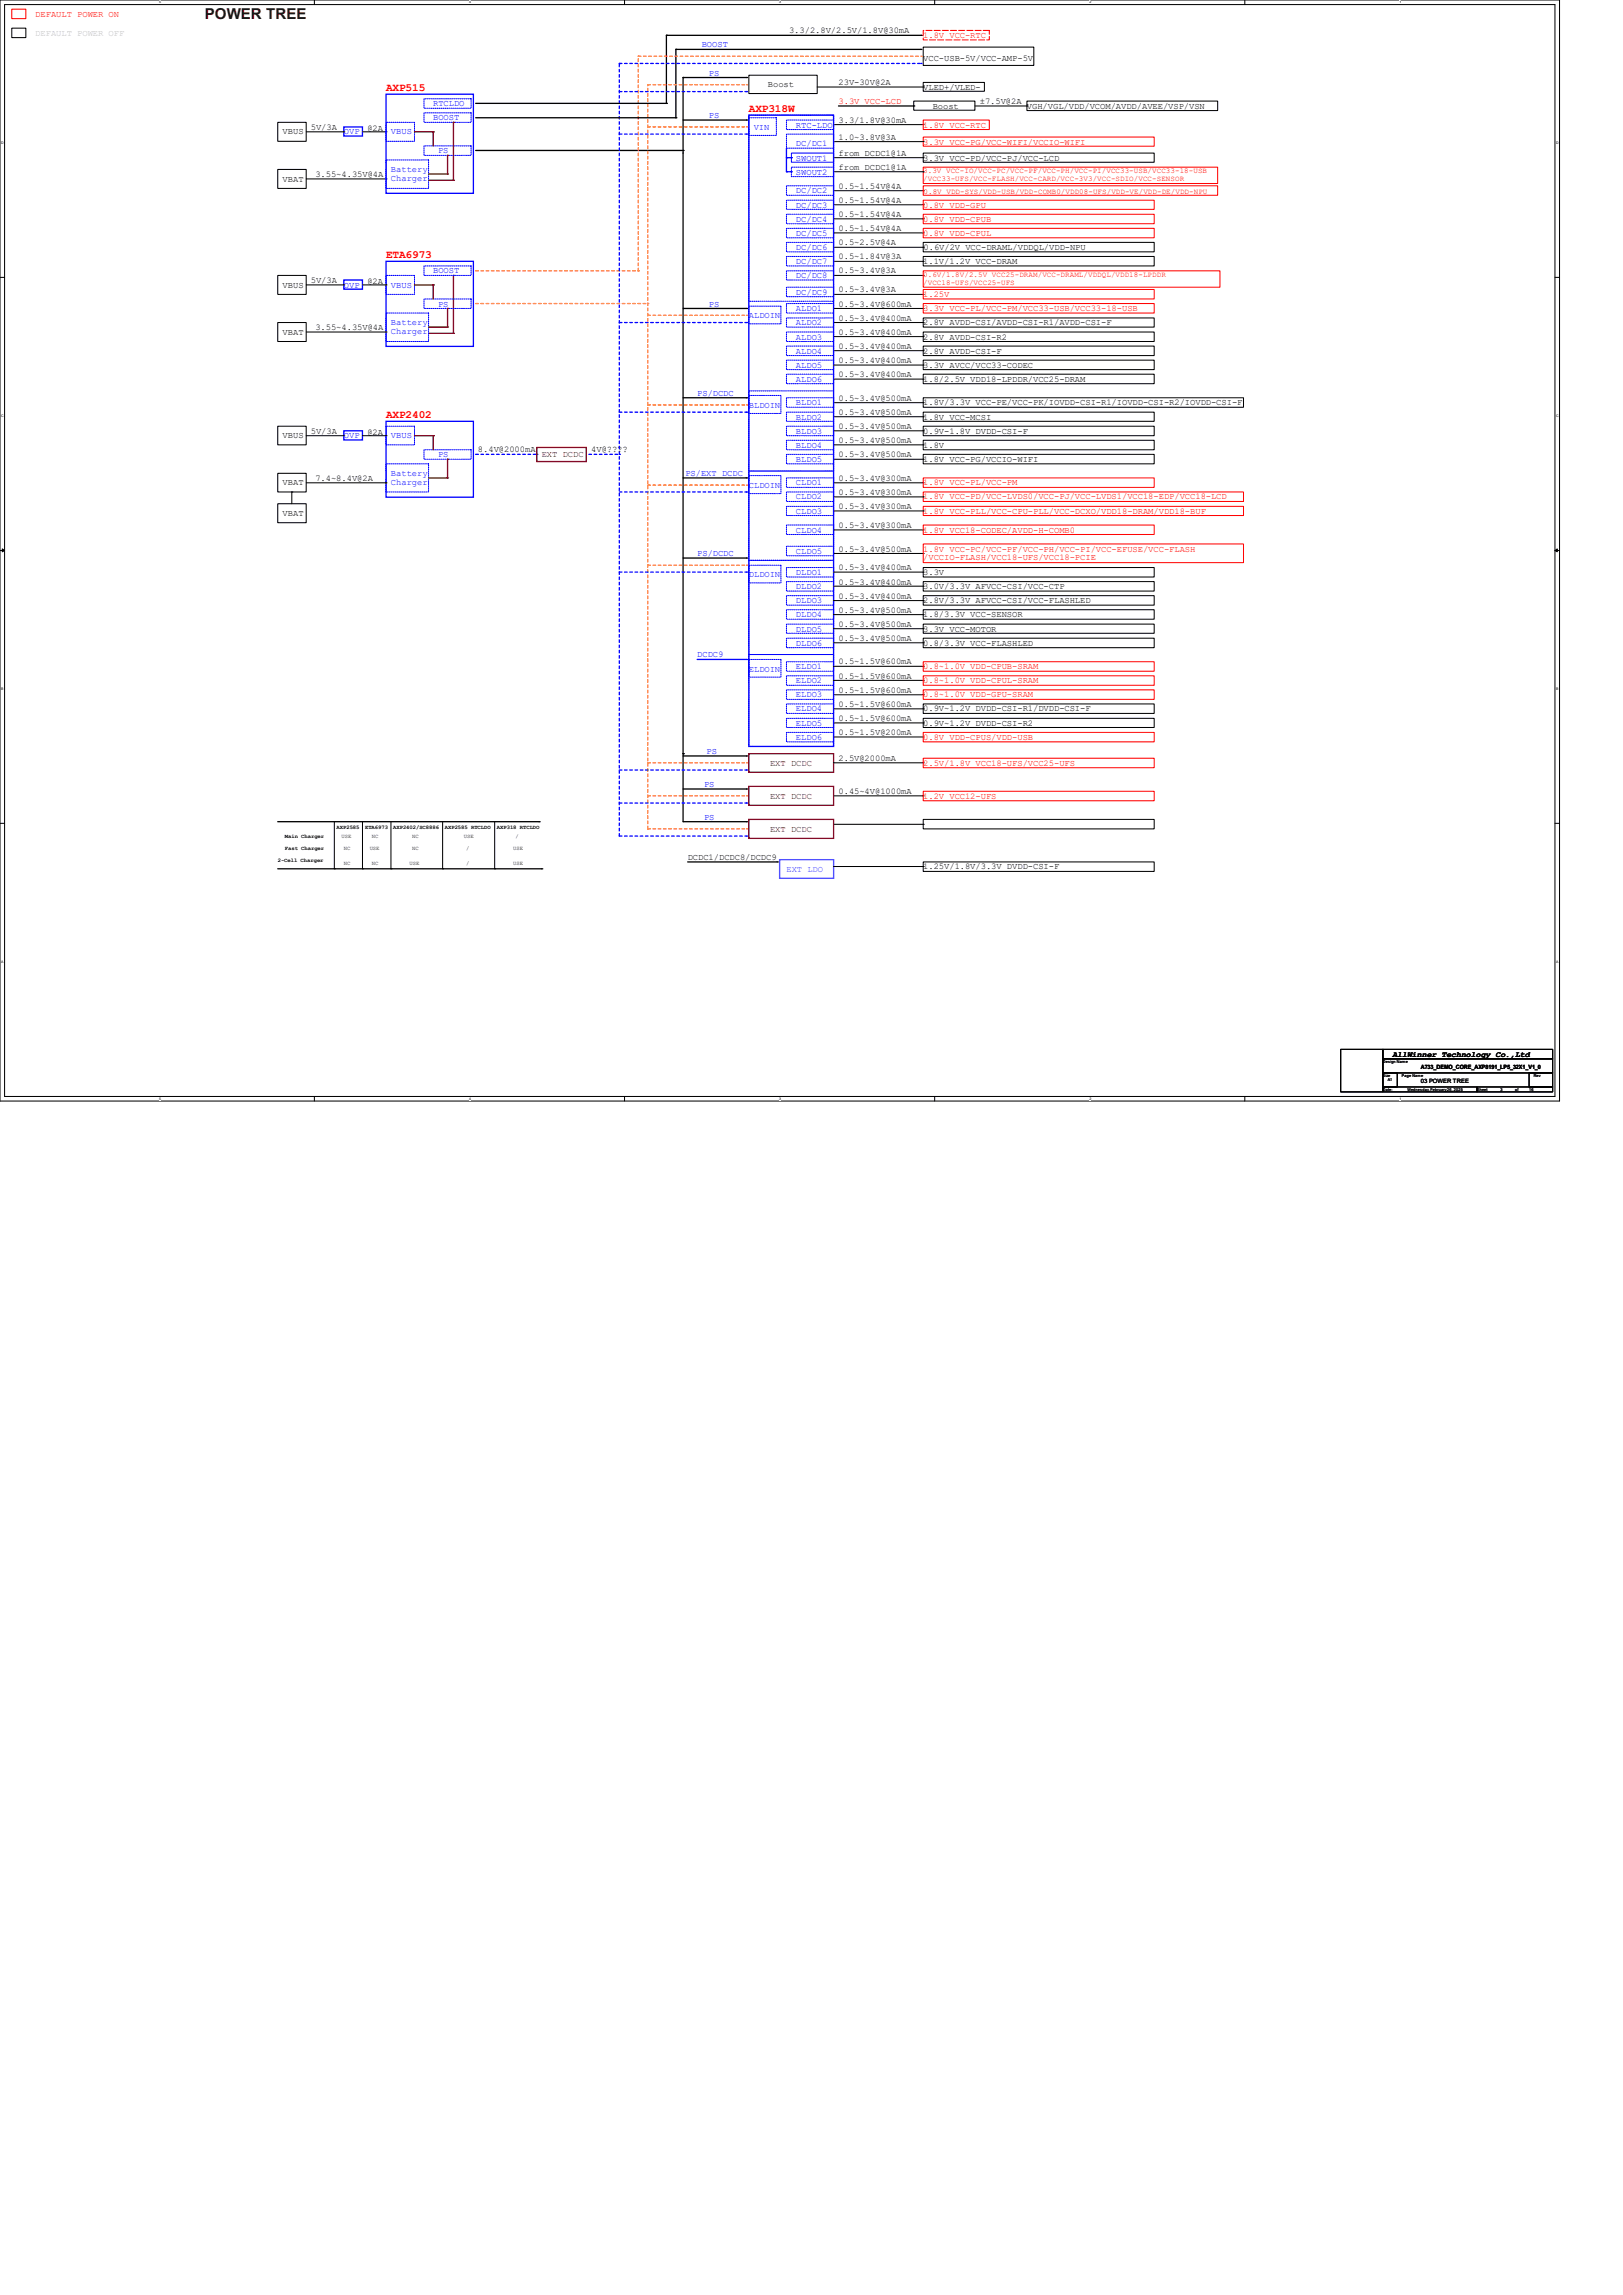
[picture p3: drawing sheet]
<svg xmlns="http://www.w3.org/2000/svg" width="210mm" height="297mm" viewBox="0 0 210 297" stroke-linecap="round" stroke-linejoin="round" font-family="sans-serif">
<defs><g id="words">
<text font-size="1.9" fill="#400000" x="26.5" y="2.4">POWER TREE</text>
<g font-size="1.4" fill="#f00">
<text x="50" y="11.8">AXP515</text>
<text x="96.9" y="14.5">AXP318W</text>
<text x="50" y="33.4">ETA6973</text>
<text x="50" y="54.1">AXP2402</text>
</g>
<g font-size="1.1" fill="#f00">
<text x="4.6" y="2.2">DEFAULT POWER ON</text>
<text x="119.5" y="4.9">1.8V VCC-RTC</text>
<text x="108.5" y="13.5">3.3V VCC-LCD</text>
<text x="119.5" y="16.5">1.8V VCC-RTC</text>
<text x="119.5" y="18.7">3.3V VCC-PG/VCC-WIFI/VCCIO-WIFI</text>
<text x="119.5" y="28.7">0.8V VDD-CPUB</text>
<text x="119.5" y="26.9">0.8V VDD-GPU</text>
<text x="119.5" y="30.5">0.8V VDD-CPUL</text>
<text x="119.5" y="38.4">1.25V</text>
<text x="119.5" y="40.3">3.3V VCC-PL/VCC-PM/VCC33-USB/VCC33-18-USB</text>
<text x="119.5" y="64.6">1.8V VCC-PD/VCC-LVDS0/VCC-PJ/VCC-LVDS1/VCC18-EDP/VCC18-LCD</text>
<text x="119.5" y="62.8">1.8V VCC-PL/VCC-PM</text>
<text x="119.5" y="66.5">1.8V VCC-PLL/VCC-CPU-PLL/VCC-DCXO/VDD18-DRAM/VDD18-BUF</text>
<text x="119.5" y="68.9">1.8V VCC18-CODEC/AVDD-H-COMB0</text>
<text x="119.5" y="71.4">1.8V VCC-PC/VCC-PF/VCC-PH/VCC-PI/VCC-EFUSE/VCC-FLASH</text>
<text x="119.5" y="72.5">/VCCIO-FLASH/VCC18-UFS/VCC18-PCIE</text>
<text x="119.5" y="86.6">0.8~1.0V VDD-CPUB-SRAM</text>
<text x="119.5" y="88.4">0.8~1.0V VDD-CPUL-SRAM</text>
<text x="119.5" y="95.8">0.8V VDD-CPUS/VDD-USB</text>
<text x="119.5" y="90.3">0.8~1.0V VDD-GPU-SRAM</text>
<text x="119.5" y="99.1">2.5V/1.8V VCC18-UFS/VCC25-UFS</text>
<text x="119.5" y="103.4">1.2V VCC12-UFS</text>
</g>
<text font-size="1.1" fill="#c0c0c0" x="4.6" y="4.6">DEFAULT POWER OFF</text>
<g font-size="1.1">
<text x="102.1" y="4.3">3.3/2.8V/2.5V/1.8V@30mA</text>
<text x="99.4" y="11.3">Boost</text>
<text x="108.5" y="11">23V-30V@2A</text>
<text x="119.5" y="8">VCC-USB-5V/VCC-AMP-5V</text>
<text x="119.5" y="11.6">VLED+/VLED-</text>
<text x="36.6" y="17.4">VBUS</text>
<text x="40.2" y="16.8">5V/3A</text>
<text x="47.5" y="16.9">@2A</text>
<text x="108.5" y="15.9">3.3/1.8V@30mA</text>
<text x="120.7" y="14.1">Boost</text>
<text x="126.8" y="13.5">±7.5V@2A</text>
<text x="132.9" y="14.1">VGH/VGL/VDD/VCOM/AVDD/AVEE/VSP/VSN</text>
<text x="36.6" y="23.5">VBAT</text>
<text x="40.8" y="22.9">3.55~4.35V@4A</text>
<text x="108.5" y="20.2">from DCDC1@1A</text>
<text x="108.5" y="18.1">1.0~3.8V@3A</text>
<text x="108.5" y="22">from DCDC1@1A</text>
<text x="119.5" y="20.8">3.3V VCC-PD/VCC-PJ/VCC-LCD</text>
<text x="108.5" y="24.4">0.5~1.54V@4A</text>
<text x="108.5" y="26.2">0.5~1.54V@4A</text>
<text x="108.5" y="28.1">0.5~1.54V@4A</text>
<text x="108.5" y="29.9">0.5~1.54V@4A</text>
<text x="108.5" y="33.6">0.5~1.84V@3A</text>
<text x="108.5" y="35.4">0.5~3.4V@3A</text>
<text x="108.5" y="31.8">0.5~2.5V@4A</text>
<text x="119.5" y="34.2">1.1V/1.2V VCC-DRAM</text>
<text x="119.5" y="32.3">0.6V/2V VCC-DRAML/VDDQL/VDD-NPU</text>
<text x="36.6" y="37.2">VBUS</text>
<text x="40.2" y="36.6">5V/3A</text>
<text x="47.5" y="36.7">@2A</text>
<text x="108.5" y="39.7">0.5~3.4V@600mA</text>
<text x="108.5" y="41.5">0.5~3.4V@400mA</text>
<text x="108.5" y="37.8">0.5~3.4V@3A</text>
<text x="36.6" y="43.3">VBAT</text>
<text x="40.8" y="42.7">3.55~4.35V@4A</text>
<text x="108.5" y="43.3">0.5~3.4V@400mA</text>
<text x="108.5" y="45.2">0.5~3.4V@400mA</text>
<text x="108.5" y="47">0.5~3.4V@400mA</text>
<text x="119.5" y="42.1">2.8V AVDD-CSI/AVDD-CSI-R1/AVDD-CSI-F</text>
<text x="119.5" y="43.9">2.8V AVDD-CSI-R2</text>
<text x="119.5" y="45.8">2.8V AVDD-CSI-F</text>
<text x="119.5" y="47.6">3.3V AVCC/VCC33-CODEC</text>
<text x="108.5" y="48.8">0.5~3.4V@400mA</text>
<text x="108.5" y="51.9">0.5~3.4V@500mA</text>
<text x="108.5" y="53.7">0.5~3.4V@500mA</text>
<text x="119.5" y="49.4">1.8/2.5V VDD18-LPDDR/VCC25-DRAM</text>
<text x="119.5" y="52.5">1.8V/3.3V VCC-PE/VCC-PK/IOVDD-CSI-R1/IOVDD-CSI-R2/IOVDD-CSI-F</text>
<text x="36.6" y="56.7">VBUS</text>
<text x="40.2" y="56.1">5V/3A</text>
<text x="47.5" y="56.3">@2A</text>
<text x="61.8" y="58.5">8.4V@2000mA</text>
<text x="76.5" y="58.5">4V@????</text>
<text x="108.5" y="55.5">0.5~3.4V@500mA</text>
<text x="108.5" y="57.4">0.5~3.4V@500mA</text>
<text x="108.5" y="59.2">0.5~3.4V@500mA</text>
<text x="119.5" y="56.1">0.9V-1.8V DVDD-CSI-F</text>
<text x="119.5" y="59.8">1.8V VCC-PG/VCCIO-WIFI</text>
<text x="119.5" y="54.3">1.8V VCC-MCSI</text>
<text x="119.5" y="58">1.8V</text>
<text x="36.6" y="62.8">VBAT</text>
<text x="40.8" y="62.2">7.4~8.4V@2A</text>
<text x="108.5" y="64.1">0.5~3.4V@300mA</text>
<text x="108.5" y="62.2">0.5~3.4V@300mA</text>
<text x="108.5" y="65.9">0.5~3.4V@300mA</text>
<text x="36.6" y="66.8">VBAT</text>
<text x="108.5" y="68.3">0.5~3.4V@300mA</text>
<text x="108.5" y="71.4">0.5~3.4V@500mA</text>
<text x="108.5" y="77.5">0.5~3.4V@400mA</text>
<text x="108.5" y="75.6">0.5~3.4V@400mA</text>
<text x="108.5" y="73.8">0.5~3.4V@400mA</text>
<text x="119.5" y="76.2">3.0V/3.3V AFVCC-CSI/VCC-CTP</text>
<text x="119.5" y="74.4">3.3V</text>
<text x="108.5" y="79.3">0.5~3.4V@500mA</text>
<text x="108.5" y="81.1">0.5~3.4V@500mA</text>
<text x="108.5" y="82.9">0.5~3.4V@500mA</text>
<text x="119.5" y="79.9">1.8/3.3V VCC-SENSOR</text>
<text x="119.5" y="81.7">3.3V VCC-MOTOR</text>
<text x="119.5" y="78.1">2.8V/3.3V AFVCC-CSI/VCC-FLASHLED</text>
<text x="119.5" y="83.6">0.8/3.3V VCC-FLASHLED</text>
<text x="108.5" y="89.7">0.5~1.5V@600mA</text>
<text x="108.5" y="87.8">0.5~1.5V@600mA</text>
<text x="108.5" y="86">0.5~1.5V@600mA</text>
<text x="108.5" y="91.5">0.5~1.5V@600mA</text>
<text x="108.5" y="93.3">0.5~1.5V@600mA</text>
<text x="108.5" y="95.1">0.5~1.5V@200mA</text>
<text x="119.5" y="92.1">0.9V~1.2V DVDD-CSI-R1/DVDD-CSI-F</text>
<text x="119.5" y="93.9">0.9V~1.2V DVDD-CSI-R2</text>
<text x="108.5" y="98.5">2.5V@2000mA</text>
<text x="108.5" y="102.7">0.45~4V@1000mA</text>
<text x="89" y="111.3">DCDC1/DCDC8/DCDC9</text>
<text x="119.5" y="112.5">1.25V/1.8V/3.3V DVDD-CSI-F</text>
<text x="180.2" y="136.7">AllWinner Technology Co.,Ltd</text>
</g>
<g font-size="1.1" fill="#00f">
<text x="90.8" y="6.1">BOOST</text>
<text x="91.7" y="9.8">PS</text>
<text x="44.5" y="17.4">OVP</text>
<text x="50.6" y="17.4">VBUS</text>
<text x="56" y="15.6">BOOST</text>
<text x="56" y="13.8">RTCLDO</text>
<text x="91.7" y="15.3">PS</text>
<text x="97.5" y="16.8">VIN</text>
<text x="103" y="16.5">RTC-LDO</text>
<text x="50.6" y="22.3">Battery</text>
<text x="50.6" y="23.5">Charger</text>
<text x="56.7" y="19.9">PS</text>
<text x="103" y="18.9">DC/DC1</text>
<text x="103" y="20.8">SWOUT1</text>
<text x="103" y="22.6">SWOUT2</text>
<text x="103" y="25">DC/DC2</text>
<text x="103" y="26.9">DC/DC3</text>
<text x="103" y="28.7">DC/DC4</text>
<text x="56" y="35.4">BOOST</text>
<text x="103" y="30.5">DC/DC5</text>
<text x="103" y="32.3">DC/DC6</text>
<text x="103" y="34.2">DC/DC7</text>
<text x="44.5" y="37.2">OVP</text>
<text x="50.6" y="37.2">VBUS</text>
<text x="56.7" y="39.7">PS</text>
<text x="91.7" y="39.7">PS</text>
<text x="96.9" y="41.2">ALDOIN</text>
<text x="103" y="40.3">ALDO1</text>
<text x="103" y="36">DC/DC8</text>
<text x="103" y="38.1">DC/DC9</text>
<text x="50.6" y="42.1">Battery</text>
<text x="50.6" y="43.3">Charger</text>
<text x="103" y="43.9">ALDO3</text>
<text x="103" y="42.1">ALDO2</text>
<text x="103" y="45.8">ALDO4</text>
<text x="103" y="47.6">ALDO5</text>
<text x="90.2" y="51.3">PS/DCDC</text>
<text x="96.9" y="52.8">BLDOIN</text>
<text x="103" y="52.5">BLDO1</text>
<text x="103" y="49.4">ALDO6</text>
<text x="44.5" y="56.7">OVP</text>
<text x="50.6" y="56.7">VBUS</text>
<text x="56.7" y="59.2">PS</text>
<text x="103" y="54.3">BLDO2</text>
<text x="103" y="58">BLDO4</text>
<text x="103" y="56.1">BLDO3</text>
<text x="103" y="59.8">BLDO5</text>
<text x="50.6" y="61.6">Battery</text>
<text x="50.6" y="62.7">Charger</text>
<text x="88.7" y="61.6">PS/EXT DCDC</text>
<text x="96.9" y="63.1">CLDOIN</text>
<text x="103" y="62.8">CLDO1</text>
<text x="103" y="64.6">CLDO2</text>
<text x="90.2" y="72">PS/DCDC</text>
<text x="103" y="68.9">CLDO4</text>
<text x="103" y="66.5">CLDO3</text>
<text x="103" y="71.7">CLDO5</text>
<text x="96.9" y="74.7">DLDOIN</text>
<text x="103" y="74.4">DLDO1</text>
<text x="103" y="76.2">DLDO2</text>
<text x="103" y="79.9">DLDO4</text>
<text x="103" y="78.1">DLDO3</text>
<text x="103" y="81.7">DLDO5</text>
<text x="103" y="83.6">DLDO6</text>
<text x="90.2" y="85.1">DCDC9</text>
<text x="96.9" y="86.9">ELDOIN</text>
<text x="103" y="86.6">ELDO1</text>
<text x="103" y="88.4">ELDO2</text>
<text x="103" y="92.1">ELDO4</text>
<text x="103" y="90.3">ELDO3</text>
<text x="103" y="93.9">ELDO5</text>
<text x="103" y="95.8">ELDO6</text>
<text x="91.1" y="101.9">PS</text>
<text x="91.4" y="97.6">PS</text>
<text x="91.1" y="106.1">PS</text>
</g>
<g font-size="1.1" fill="#800000">
<text x="70.1" y="59.2">EXT DCDC</text>
<text x="99.7" y="99.1">EXT DCDC</text>
<text x="99.7" y="103.4">EXT DCDC</text>
<text x="99.7" y="107.7">EXT DCDC</text>
</g>
<text font-size="1.1" fill="#8000ff" x="101.8" y="112.8">EXT LDO</text>
<g font-size="1" fill="#f00">
<text x="119.5" y="22.4">3.3V VCC-IO/VCC-PC/VCC-PF/VCC-PH/VCC-PI/VCC33-USB/VCC33-18-USB</text>
<text x="119.5" y="23.4">/VCC33-UFS/VCC-FLASH/VCC-CARD/VCC-3V3/VCC-SDIO/VCC-SENSOR</text>
<text x="119.5" y="25.1">0.8V VDD-SYS/VDD-USB/VDD-COMB0/VDD08-UFS/VDD-VE/VDD-DE/VDD-NPU</text>
<text x="119.5" y="35.9">0.6V/1.8V/2.5V VCC25-DRAM/VCC-DRAML/VDDQL/VDD18-LPDDR</text>
<text x="119.5" y="36.8">/VCC18-UFS/VCC25-UFS</text>
</g>
<g font-size=".8">
<text x="183.8" y="138.3">A733_DEMO_CORE_AXP8191_LP5_32X1_V1_0</text>
<text x="183.9" y="140.2">03 POWER TREE</text>
</g>
<g font-size=".7">
<text x="43.6" y="107.3">AXP2585</text>
<text x="47.2" y="107.3">ETA6973</text>
<text x="50.9" y="107.3">AXP2402/SC8886</text>
<text x="57.6" y="107.3">AXP2585 RTCLDO</text>
<text x="64.3" y="107.3">AXP318 RTCLDO</text>
<text x="35.9" y="111.5">2-Cell Charger</text>
<text x="36.9" y="108.5">Main Charger</text>
<text x="36.9" y="110">Fast Charger</text>
<text x="44.2" y="108.5">USE</text>
<text x="44.5" y="110">NC</text>
<text x="44.5" y="111.9">NC</text>
<text x="47.8" y="110">USE</text>
<text x="48.1" y="108.5">NC</text>
<text x="48.1" y="111.9">NC</text>
<text x="53" y="111.9">USE</text>
<text x="53.3" y="110">NC</text>
<text x="53.3" y="108.5">NC</text>
<text x="60" y="108.5">USE</text>
<text x="60.3" y="110">/</text>
<text x="60.3" y="111.9">/</text>
<text x="66.4" y="110">USE</text>
<text x="66.4" y="111.9">USE</text>
<text x="66.7" y="108.5">/</text>
</g>
<g font-size=".5">
<text x="20.6" y=".4">5</text>
<text x="60.7" y=".4">4</text>
<text x="100.8" y=".4">3</text>
<text x="141" y=".4">2</text>
<text x="181.1" y=".4">1</text>
<text x=".2" y="18.6">D</text>
<text x="201.4" y="18.6">D</text>
<text x=".2" y="53.9">C</text>
<text x="201.4" y="53.9">C</text>
<text x=".2" y="89.3">B</text>
<text x="201.4" y="89.3">B</text>
<text x=".2" y="124.6">A</text>
<text x="201.4" y="124.6">A</text>
<text x="178.9" y="137.5">Design Name</text>
<text x="20.6" y="142.3">5</text>
<text x="60.7" y="142.3">4</text>
<text x="100.8" y="142.3">3</text>
<text x="141" y="142.3">2</text>
<text x="178.9" y="139.4">Size</text>
<text x="178.9" y="141.2">Date:</text>
<text x="179.6" y="139.9">A1</text>
<text x="181.1" y="142.3">1</text>
<text x="181.4" y="139.4">Page Name</text>
<text x="182.1" y="141.2">Wednesday, February 26, 2025</text>
<text x="191.1" y="141.2">Sheet</text>
<text x="194.2" y="141.2">3</text>
<text x="196" y="141.2">of</text>
<text x="197.9" y="141.2">16</text>
<text x="198.5" y="139.4">Rev</text>
</g>
</g></defs>
<path d="M0 0h201.8v142.5h-201.8zM.6 .6h200.6v141.3h-200.6z" fill="none" stroke="#000" stroke-width=".13"/>
<g fill="#fff">
<path d="M20.6 0h.2v.6h-.2z"/>
<path d="M20.6 141.9h.2v.6h-.2z"/>
</g>
<path d="M40.7 0v.6M40.7 141.9v.6" fill="none" stroke="#000" stroke-width=".13"/>
<g fill="#fff">
<path d="M60.7 0h.2v.6h-.2z"/>
<path d="M60.7 141.9h.2v.6h-.2z"/>
</g>
<path d="M80.8 0v.6M80.8 141.9v.6" fill="none" stroke="#000" stroke-width=".13"/>
<g fill="#fff">
<path d="M100.8 0h.2v.6h-.2z"/>
<path d="M100.8 141.9h.2v.6h-.2z"/>
</g>
<path d="M120.9 0v.6M120.9 141.9v.6" fill="none" stroke="#000" stroke-width=".13"/>
<g fill="#fff">
<path d="M141 0h.2v.6h-.2z"/>
<path d="M141 141.9h.2v.6h-.2z"/>
</g>
<path d="M161.1 0v.6M161.1 141.9v.6" fill="none" stroke="#000" stroke-width=".13"/>
<g fill="#fff">
<path d="M181.1 0h.2v.6h-.2z"/>
<path d="M181.1 141.9h.2v.6h-.2z"/>
<path d="M.2 18.2h.3v.6h-.3z"/>
<path d="M201.4 18.2h.3v.6h-.3z"/>
<path d="M.2 53.6h.3v.5h-.3z"/>
<path d="M201.4 53.6h.3v.5h-.3z"/>
</g>
<path d="M0 35.9h.6M201.2 35.9h.6" fill="none" stroke="#000" stroke-width=".13"/>
<g fill="#fff">
<path d="M.2 88.9h.2v.5h-.2z"/>
<path d="M201.4 88.9h.2v.5h-.2z"/>
</g>
<path d="M0 71.2h.6M201.2 71.2h.6" fill="none" stroke="#000" stroke-width=".13"/>
<path d="M.3 71l.3 .2-.3 .2zM201.2 71.2l.3-.2v.4z" fill="#000" stroke="#000" stroke-width=".13"/>
<g fill="#fff">
<path d="M.2 124.2h.3v.5h-.3z"/>
<path d="M201.4 124.2h.3v.5h-.3z"/>
</g>
<g fill="none" stroke="#000" stroke-width=".13">
<path d="M1.5 3.6h1.8v1.3h-1.8zM35.9 15.8h3.7v2.5h-3.7zM39.6 17.1h4.9M44.5 17.1h.1M46.9 17.1h3.1M50 17.1h.1M96.9 9.7h8.8v2.4h-8.8zM105.7 11.3h13.8M107.9 16.1h11.6M107.9 18.3h11.6M118.2 13.1h8v1.2h-8zM119.5 19.8h29.9v1.2h-29.9z"/>
<path d="M119.5 6.1h14.3v2.4h-14.3zM119.5 10.7h7.9v1.1h-7.9zM119.5 16.1h.1M119.5 18.3h.1M119.5 11.3h.1M126.2 13.7h6.7M132.9 13.1h24.7v1.2h-24.7zM132.9 13.7h.1M35.9 21.9h3.7v2.5h-3.7zM35.9 35.6h3.7v2.5h-3.7zM39.6 23.2h10.4M39.6 36.9h4.9"/>
<path d="M44.5 36.9h.1M46.9 36.9h3.1M50 23.2h.1M50 36.9h.1M107.9 35.6h11.6M107.9 24.7h11.6M107.9 22.2h11.6M107.9 26.5h11.6M107.9 28.3h11.6M107.9 20.4h11.6M107.9 32h11.6M107.9 33.8h11.6"/>
<path d="M107.9 38.1h11.6M107.9 39.9h11.6M107.9 30.1h11.6M119.5 31.4h29.9v1.2h-29.9zM119.5 33.2h29.9v1.2h-29.9zM119.5 35.6h.1M119.5 24.7h.1M119.5 22.2h.1M119.5 26.5h.1M119.5 28.3h.1M119.5 20.4h.1M119.5 32h.1"/>
<path d="M119.5 33.8h.1M119.5 38.1h.1M119.5 39.9h.1M119.5 30.1h.1M35.9 41.7h3.7v2.5h-3.7zM35.9 55.2h3.7v2.4h-3.7zM39.6 43h10.4M39.6 56.4h4.9M44.5 56.4h.1M46.9 56.4h3.1M50 43h.1M50 56.4h.1"/>
<path d="M107.9 59.4h11.6M107.9 52.1h11.6M107.9 41.7h11.6M107.9 43.6h11.6M107.9 45.4h11.6M107.9 49.1h11.6M107.9 53.9h11.6M107.9 55.8h11.6M107.9 57.6h11.6M107.9 47.2h11.6M119.5 57h29.9v1.2h-29.9zM119.5 55.2h29.9v1.2h-29.9z"/>
<path d="M119.5 41.1h29.9v1.2h-29.9zM119.5 43h29.9v1.2h-29.9zM119.5 44.8h29.9v1.2h-29.9zM119.5 48.4h29.9v1.3h-29.9zM119.5 51.5h41.4v1.2h-41.4zM119.5 53.3h29.9v1.2h-29.9zM119.5 58.8h29.9v1.2h-29.9zM119.5 46.6h29.9v1.2h-29.9zM119.5 59.4h.1M119.5 52.1h.1M119.5 41.7h.1M119.5 43.6h.1"/>
<path d="M119.5 45.4h.1M119.5 49.1h.1M119.5 53.9h.1M119.5 55.8h.1M119.5 57.6h.1M119.5 47.2h.1M35.9 61.3h3.7v2.4h-3.7zM35.9 65.2h3.7v2.4h-3.7zM37.8 63.7h.1M37.8 63.7v1.5M39.6 62.5h10.4M50 62.5h.1"/>
<path d="M107.9 64.3h11.6M107.9 62.5h11.6M107.9 66.1h11.6M107.9 68.6h11.6M107.9 71.6h11.6M107.9 77.7h11.6M107.9 79.5h11.6M107.9 75.9h11.6M107.9 74h11.6M119.5 77.1h29.9v1.2h-29.9zM119.5 78.9h29.9v1.2h-29.9zM119.5 75.3h29.9v1.2h-29.9z"/>
<path d="M119.5 73.4h29.9v1.3h-29.9zM119.5 64.3h.1M119.5 62.5h.1M119.5 66.1h.1M119.5 68.6h.1M119.5 71.6h.1M119.5 77.7h.1M119.5 79.5h.1M119.5 75.9h.1M119.5 74h.1M107.9 89.9h11.6M107.9 91.7h11.6"/>
<path d="M107.9 93.6h11.6M107.9 95.4h11.6M107.9 88.1h11.6M107.9 86.2h11.6M107.9 81.4h11.6M107.9 83.2h11.6M107.9 98.7h11.6M119.5 91.1h29.9v1.2h-29.9zM119.5 93h29.9v1.1h-29.9zM119.5 80.8h29.9v1.2h-29.9zM119.5 82.6h29.9v1.2h-29.9zM119.5 89.9h.1"/>
<path d="M119.5 91.7h.1M119.5 93.6h.1M119.5 95.4h.1M119.5 88.1h.1M119.5 86.2h.1M119.5 81.4h.1M119.5 83.2h.1M119.5 98.7h.1M0 106.6h.6M43.3 112.4h.1M43.3 106.3v6.1M46.9 112.4h.1"/>
<path d="M46.9 106.3v6.1M50.6 112.4h.1M50.6 106.3v6.1M57.3 112.4h.1M57.3 106.3v6.1M64 112.4h.1M64 106.3v6.1M107.9 103h11.6M107.9 112.1h11.6M107.9 106.7h11.6M119.5 111.5h29.9v1.3h-29.9zM119.5 106h29.9v1.3h-29.9z"/>
<path d="M119.5 103h.1M119.5 112.1h.1M119.5 106.7h.1M201.2 106.6h.6M173.5 135.8h5.4v5.5h-5.4zM178.9 135.8h22v1.2h-22zM178.9 137h22v1.9h-22zM178.9 138.9h1.9v1.8h-1.9zM197.9 138.9h3v1.8h-3zM178.9 140.7h12.2v.6h-12.2zM191.1 140.7h9.8v.6h-9.8z"/>
</g>
<g fill="none" stroke="#f00" stroke-width=".13">
<path d="M1.5 1.2h1.8v1.2h-1.8zM119.5 15.5h8.5v1.3h-8.5zM119.5 17.7h29.9v1.2h-29.9zM119.5 21.6h38.1v2.1h-38.1zM119.5 37.5h29.9v1.2h-29.9zM119.5 24h38.1v1.3h-38.1zM119.5 29.5h29.9v1.3h-29.9zM119.5 35.1h38.4v2.1h-38.4zM119.5 39.3h29.9v1.2h-29.9zM119.5 25.9h29.9v1.2h-29.9zM119.5 27.7h29.9v1.3h-29.9zM119.5 63.7h41.4v1.2h-41.4z"/>
<path d="M119.5 65.5h41.4v1.2h-41.4zM119.5 61.8h29.9v1.3h-29.9zM119.5 70.4h41.4v2.4h-41.4zM119.5 67.9h29.9v1.3h-29.9zM119.5 89.3h29.9v1.2h-29.9zM119.5 94.8h29.9v1.2h-29.9zM119.5 87.5h29.9v1.2h-29.9zM119.5 85.6h29.9v1.3h-29.9zM119.5 98.1h29.9v1.3h-29.9zM119.5 102.4h29.9v1.2h-29.9z"/>
</g>
<g fill="none" stroke="#00f" stroke-width=".17">
<path d="M44.5 16.4h2.4v1.2h-2.4zM50 12.2h11.3v12.8h-11.3zM96.9 14.9h11v81.7h-11zM101.8 19.2v3M44.5 36.2h2.4v1.2h-2.4zM50 33.8h11.3v11h-11.3zM101.8 20.4h.1M101.8 22.2h.1M101.8 20.4h.6M101.8 22.2h.6M102.4 20.4h.1M102.4 22.2h.1"/>
<path d="M44.5 55.8h2.4v1.1h-2.4zM50 54.5h11.3v9.8h-11.3zM90.2 85.3h6.4M96.6 85.3h.1"/>
</g>
<g fill="none" stroke="#00f" stroke-width=".13">
<path d="M50 15.8h3.6v2.5h-3.6zM54.9 18.9h6.1v1.2h-6.1zM54.9 14.6h6.1v1.2h-6.1zM54.9 12.8h6.1v1.2h-6.1zM96.9 15.2h3.6v2.3h-3.6zM96.9 14.9h11v24.1h-11zM101.8 15.5h6.1v1.3h-6.1zM101.8 17.4h6.1v1.8h-6.1zM102.4 19.8h5.5v1.2h-5.5zM50 20.7h5.5v3.7h-5.5zM50 35.6h3.6v2.5h-3.6zM54.9 38.7h6.1v1.2h-6.1z"/>
<path d="M54.9 34.4h6.1v1.2h-6.1zM96.9 39.6h4.1v2.3h-4.1zM101.8 24h6.1v1.3h-6.1zM101.8 25.9h6.1v1.2h-6.1zM101.8 27.7h6.1v1.3h-6.1zM101.8 29.5h6.1v1.3h-6.1zM101.8 39.3h6.1v1.2h-6.1zM101.8 31.4h6.1v1.2h-6.1zM101.8 33.2h6.1v1.2h-6.1zM101.8 35.1h6.1v1.1h-6.1zM101.8 37.2h6.1v1.2h-6.1zM102.4 21.6h5.5v1.3h-5.5z"/>
<path d="M50 40.5h5.5v3.7h-5.5zM50 55.2h3.6v2.4h-3.6zM54.9 58.2h6.1v1.2h-6.1zM96.9 50.6h11v10.4h-11zM96.9 51.2h4.1v2.3h-4.1zM101.8 43h6.1v1.2h-6.1zM101.8 41.1h6.1v1.2h-6.1zM101.8 44.8h6.1v1.2h-6.1zM101.8 51.5h6.1v1.2h-6.1zM101.8 53.3h6.1v1.2h-6.1zM101.8 55.2h6.1v1.2h-6.1zM101.8 57h6.1v1.2h-6.1z"/>
<path d="M101.8 58.8h6.1v1.2h-6.1zM101.8 46.6h6.1v1.2h-6.1zM101.8 48.4h6.1v1.3h-6.1zM50 60h5.5v3.7h-5.5zM96.9 72.5h11v12.2h-11zM96.9 61h11v11.5h-11zM96.9 61.6h4.1v2.3h-4.1zM96.9 73.2h4.1v2.2h-4.1zM101.8 61.8h6.1v1.3h-6.1zM101.8 63.7h6.1v1.2h-6.1zM101.8 65.5h6.1v1.2h-6.1zM101.8 67.9h6.1v1.3h-6.1z"/>
<path d="M101.8 70.7h6.1v1.2h-6.1zM101.8 73.4h6.1v1.3h-6.1zM101.8 75.3h6.1v1.2h-6.1zM101.8 77.1h6.1v1.2h-6.1zM101.8 78.9h6.1v1.2h-6.1zM96.9 84.7h11v11.9h-11zM96.9 85.3h4.1v2.3h-4.1zM101.8 80.8h6.1v1.2h-6.1zM101.8 82.6h6.1v1.2h-6.1zM101.8 85.6h6.1v1.3h-6.1zM101.8 87.5h6.1v1.2h-6.1zM101.8 89.3h6.1v1.2h-6.1z"/>
<path d="M101.8 91.1h6.1v1.2h-6.1zM101.8 93h6.1v1.1h-6.1zM101.8 94.8h6.1v1.2h-6.1z"/>
</g>
<g fill="none" stroke="#800000" stroke-width=".17">
<path d="M53.6 17.1h2.4M56 17.1h.1M56 17.1v1.8M58.7 15.8h.1M58.7 15.8v7.5M53.6 36.9h2.4M55.5 22.5h2.4M55.5 23.3h3.2M56 36.9h.1M56 36.9v1.8M57.9 22.5h.1M57.9 20.1h.1"/>
<path d="M57.9 39.9h.1M57.9 20.1v2.4M57.9 39.9v2.4M58.7 23.3h.1M58.7 35.6h.1M58.7 35.6v7.5M53.6 56.4h2.4M55.5 42.3h2.4M55.5 43.1h3.2M56 56.4h.1M56 56.4v1.8M57.9 42.3h.1"/>
<path d="M57.9 59.4h.1M57.9 59.4v2.4M58.7 43.1h.1M69.5 57.9h6.4v1.8h-6.4zM55.5 61.8h2.4M57.9 61.8h.1M96.9 97.5h11v2.4h-11zM96.9 101.8h11v2.4h-11zM96.9 106h11v2.5h-11z"/>
</g>
<g fill="none" stroke="#000" stroke-width=".17">
<path d="M61.6 19.5h26.8M61.6 13.4h24.6M61.6 15.2h25.9M86.2 4.6h.1M86.2 13.4h.1M86.2 4.6h33M86.2 4.6v8.8M87.5 6.4h.1M87.5 15.2h.1M87.5 6.4v8.8M87.5 6.4h31.7M88.4 19.5h.1"/>
<path d="M88.4 10h.1M88.4 10v96.3h8.2M88.4 10h8.2M88.4 15.5h8.2M96.6 10h.1M96.6 15.5h.1M108.5 13.7h9.7M118.2 13.7h.1M119.2 6.4h.1M119.2 4.6h.1M88.4 39.9h8.2M96.6 39.9h.1"/>
<path d="M88.4 51.5h8.2M96.6 51.5h.1M88.4 61.8h8.2M88.4 72.2h8.2M96.6 61.8h.1M96.6 72.2h.1M88.4 97.5h.1M88.4 97.8h8.2M96.6 97.8h.1M35.9 106.3h33.9M35.9 112.4h34.2M69.8 106.3h.1"/>
<path d="M70.1 112.4h.1M88.4 102.1h8.2M89 111.5h11.6M96.6 102.1h.1M96.6 106.3h.1M100.6 111.5h.1"/>
</g>
<path d="M119.5 3.9h8.5v1.3h-8.5z" fill="none" stroke="#f00" stroke-width=".13" stroke-dasharray=".8 .3"/>
<path d="M100.9 111.3h7v2.4h-7z" fill="none" stroke="#8000ff" stroke-width=".17"/>
<g fill="none" stroke="#ff8000" stroke-width=".17" stroke-dasharray=".3 .3">
<path d="M82.6 7.3h.1M82.6 7.3h36.6M83.8 11h.1M83.8 11h12.8M83.8 16.4h12.8M96.6 11h.1M96.6 16.4h.1M119.2 7.3h.1M61.6 35.1h21M61.6 39.3h22.2M82.6 35.1h.1M82.6 35.1v-27.8"/>
<path d="M83.8 39.3h.1M83.8 40.8h12.8M83.8 52.4h12.8M96.6 40.8h.1M96.6 52.4h.1M83.8 62.8h12.8M83.8 73.2h12.8M96.6 62.8h.1M96.6 73.2h.1M83.8 98.7h12.8M96.6 98.7h.1M83.8 107.3v-96.3"/>
<path d="M83.8 107.3h12.8M83.8 103h12.8M96.6 107.3h.1M96.6 103h.1"/>
</g>
<g fill="none" stroke="#00f" stroke-width=".17" stroke-dasharray=".3">
<path d="M80.1 8.2h39.1M80.1 8.2h.1M80.1 11.9h16.5M80.1 17.4h16.5M96.6 11.9h.1M96.6 17.4h.1M119.2 8.2h.1M61.6 58.8h7.9M69.5 58.8h.1M76.2 58.8h3.9M80.1 58.8h.1M80.1 53.3h16.5"/>
<path d="M80.1 41.7h16.5M96.6 53.3h.1M96.6 41.7h.1M80.1 63.7h16.5M80.1 74h16.5M96.6 63.7h.1M96.6 74h.1M80.1 99.7h16.5M96.6 99.7h.1M80.1 108.2v-100M80.1 103.9h16.5M80.1 108.2h16.5"/>
<path d="M96.6 103.9h.1M96.6 108.2h.1"/>
</g>
<use href="#words"/>
</svg>
